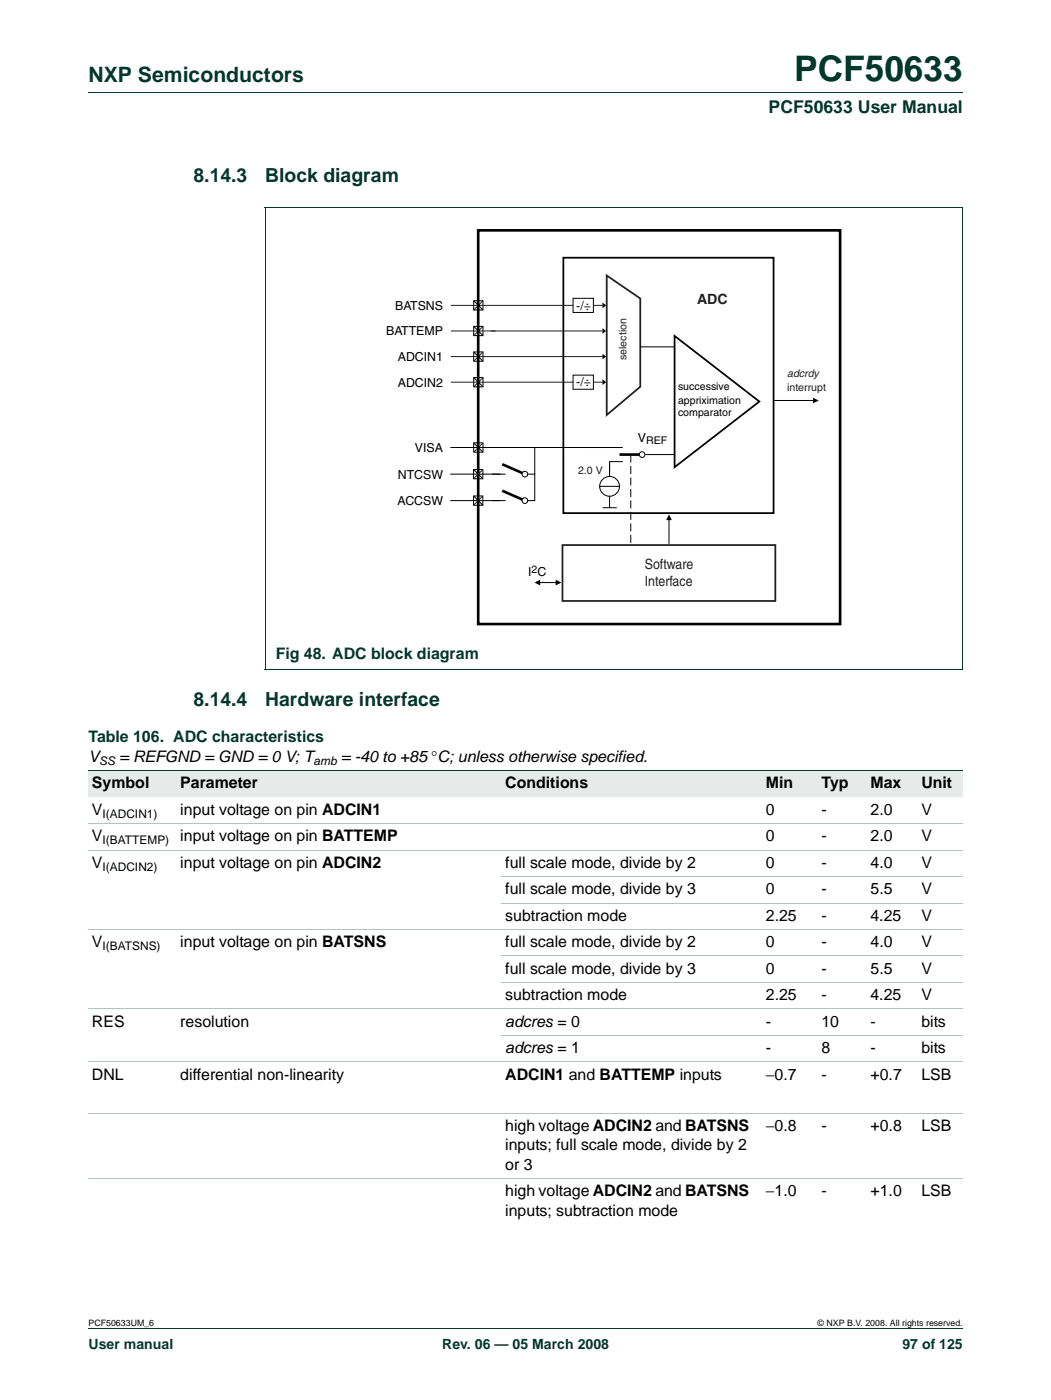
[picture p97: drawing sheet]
<svg xmlns="http://www.w3.org/2000/svg" width="210mm" height="280mm" viewBox="0 0 210 280" stroke-linecap="round" stroke-linejoin="round" font-family="sans-serif">
<defs><g id="words">
<text font-size="7" fill="#00382b" x="158.6" y="16.2">PCF50633</text>
<text font-size="4.2" fill="#00382b" x="17.7" y="16.4">NXP Semiconductors</text>
<g font-size="3.9" fill="#00382b">
<text x="38.7" y="36.3">8.14.3</text>
<text x="53" y="36.3">Block diagram</text>
<text x="38.7" y="141.1">8.14.4</text>
<text x="52.9" y="141.1">Hardware interface</text>
</g>
<text font-size="3.5" fill="#00382b" x="153.5" y="22.6">PCF50633 User Manual</text>
<g font-size="3.2" fill="#00382b">
<text x="55.1" y="131.8">Fig 48. ADC block diagram</text>
<text x="17.7" y="148.3">Table 106. ADC characteristics</text>
</g>
<g font-size="3.2">
<text x="17.7" y="152.2">V</text>
<text x="23.8" y="152.2">= REFGND = GND = 0 V; T</text>
<text x="68.2" y="152.2">= -40 to +85 °C; unless otherwise specified.</text>
<text x="18.4" y="157.5">Symbol</text>
<text x="36" y="157.5">Parameter</text>
<text x="100.9" y="157.5">Conditions</text>
<text x="153" y="157.5">Min</text>
<text x="164.1" y="157.5">Typ</text>
<text x="173.9" y="157.5">Max</text>
<text x="184" y="157.5">Unit</text>
<text x="18.4" y="162.8">V</text>
<text x="36" y="162.8">input voltage on pin ADCIN1</text>
<text x="153" y="162.8">0</text>
<text x="164.1" y="162.8">-</text>
<text x="173.9" y="162.8">2.0</text>
<text x="184" y="162.8">V</text>
<text x="18.4" y="168.1">V</text>
<text x="18.4" y="173.4">V</text>
<text x="36" y="168.1">input voltage on pin BATTEMP</text>
<text x="36" y="173.4">input voltage on pin ADCIN2</text>
<text x="100.9" y="173.4">full scale mode, divide by 2</text>
<text x="153" y="168.1">0</text>
<text x="153" y="173.4">0</text>
<text x="164.1" y="168.1">-</text>
<text x="164.1" y="173.4">-</text>
<text x="173.9" y="168.1">2.0</text>
<text x="173.9" y="173.4">4.0</text>
<text x="184" y="173.4">V</text>
<text x="184" y="168.1">V</text>
<text x="100.9" y="178.7">full scale mode, divide by 3</text>
<text x="153" y="178.7">0</text>
<text x="164.1" y="178.7">-</text>
<text x="173.9" y="178.7">5.5</text>
<text x="184" y="178.7">V</text>
<text x="100.9" y="184">subtraction mode</text>
<text x="153" y="184">2.25</text>
<text x="164.1" y="184">-</text>
<text x="173.9" y="184">4.25</text>
<text x="184" y="184">V</text>
<text x="18.4" y="189.3">V</text>
<text x="36" y="189.3">input voltage on pin BATSNS</text>
<text x="100.9" y="189.3">full scale mode, divide by 2</text>
<text x="153" y="189.3">0</text>
<text x="164.1" y="189.3">-</text>
<text x="173.9" y="189.3">4.0</text>
<text x="184" y="189.3">V</text>
<text x="100.9" y="194.6">full scale mode, divide by 3</text>
<text x="153" y="194.6">0</text>
<text x="164.1" y="194.6">-</text>
<text x="173.9" y="194.6">5.5</text>
<text x="184" y="194.6">V</text>
<text x="100.9" y="199.9">subtraction mode</text>
<text x="153" y="199.9">2.25</text>
<text x="164.1" y="199.9">-</text>
<text x="173.9" y="199.9">4.25</text>
<text x="184" y="199.9">V</text>
<text x="18.4" y="205.1">RES</text>
<text x="36" y="205.1">resolution</text>
<text x="100.9" y="205.1">adcres = 0</text>
<text x="153" y="205.1">-</text>
<text x="164.1" y="205.1">10</text>
<text x="173.9" y="205.1">-</text>
<text x="184" y="205.1">bits</text>
<text x="18.4" y="215.7">DNL</text>
<text x="36" y="215.7">differential non-linearity</text>
<text x="100.9" y="210.4">adcres = 1</text>
<text x="100.9" y="215.7">ADCIN1 and BATTEMP inputs</text>
<text x="153" y="215.7">−0.7</text>
<text x="153" y="210.4">-</text>
<text x="164.1" y="215.7">-</text>
<text x="164.1" y="210.4">8</text>
<text x="173.9" y="215.7">+0.7</text>
<text x="173.9" y="210.4">-</text>
<text x="184" y="215.7">LSB</text>
<text x="184" y="210.4">bits</text>
<text x="100.9" y="226">high voltage ADCIN2 and BATSNS</text>
<text x="153" y="226">−0.8</text>
<text x="164.1" y="226">-</text>
<text x="173.9" y="226">+0.8</text>
<text x="184" y="226">LSB</text>
<text x="100.9" y="229.8">inputs; full scale mode, divide by 2</text>
<text x="100.9" y="233.7">or 3</text>
<text x="100.9" y="239">high voltage ADCIN2 and BATSNS</text>
<text x="153" y="239">−1.0</text>
<text x="164.1" y="239">-</text>
<text x="173.9" y="239">+1.0</text>
<text x="184" y="239">LSB</text>
<text x="100.9" y="242.9">inputs; subtraction mode</text>
</g>
<g font-size="2.8" fill="#231f20">
<text x="139.2" y="60.7">ADC</text>
<text x="128.8" y="113.8">Software</text>
<text x="128.8" y="117.1">Interface</text>
</g>
<g font-size="2.8" fill="#00382b">
<text x="17.7" y="269.5">User manual</text>
<text x="88.3" y="269.5">Rev. 06 — 05 March 2008</text>
<text x="180.2" y="269.5">97 of 125</text>
</g>
<g font-size="2.5">
<text x="78.9" y="61.9">BATSNS</text>
<text x="77.1" y="67">BATTEMP</text>
<text x="79.4" y="77.3">ADCIN2</text>
<text x="79.4" y="72.2">ADCIN1</text>
<text x="127.4" y="88.3">V</text>
<text x="79.4" y="95.6">NTCSW</text>
<text x="82.9" y="90.3">VISA</text>
<text x="79.4" y="100.9">ACCSW</text>
<text x="105.5" y="115.1">I C</text>
</g>
<g font-size="2.5" fill="#231f20">
<text x="115.1" y="61.8">-/÷</text>
<text x="115.1" y="77.2">-/÷</text>
</g>
<g font-size="2.4">
<text x="19.8" y="152.8">SS</text>
<text x="62.6" y="152.8">amb</text>
<text x="20.5" y="163.4">I(ADCIN1)</text>
<text x="20.5" y="168.7">I(BATTEMP)</text>
<text x="20.5" y="174">I(ADCIN2)</text>
<text x="20.5" y="189.8">I(BATSNS)</text>
</g>
<text font-size="2.2" fill="#231f20" x="157.2" y="75.4">adcrdy</text>
<g font-size="2.1" fill="#231f20">
<text x="125.1" y="72" transform="rotate(-90 125.1 72)">selection</text>
<text x="157.2" y="78.2">interrupt</text>
<text x="115.5" y="94.8">2.0 V</text>
</g>
<g font-size="2.1">
<text x="135.4" y="77.9">successive</text>
<text x="135.4" y="80.8">appriximation</text>
<text x="135.4" y="83.1">comparator</text>
<text x="129" y="88.8">REF</text>
<text x="106.1" y="114.5">2</text>
</g>
<g font-size="1.8">
<text x="17.7" y="264.9">PCF50633UM_6</text>
<text x="163.3" y="264.9">© NXP B.V. 2008. All rights reserved.</text>
</g>
</g></defs>
<path d="M17.7 18.5h174.6M52.9 41.4h139.4M53 41.5v92.3M192.3 41.5v92.3M52.9 133.9h139.4M17.7 265.5h174.6" fill="none" stroke="#00382b" stroke-width=".2"/>
<path d="M120.3 75.8l.8 .6-.8 .5zM120.3 70.7l.8 .6-.8 .5zM120.3 65.6l.8 .5-.8 .6zM120.3 60.5l.8 .5-.8 .6zM162.4 79.5l1.1 .5-1.1 .6zM133.6 102.8l.6 1.1h-1.2z" fill="#000"/>
<g fill="none" stroke="#000" stroke-width=".2">
<path d="M114.5 59.6h4v2.8h-4zM94.6 75.4h1.9v1.9h-1.9zM94.6 70.3h1.9v1.9h-1.9zM94.6 65.2h1.9v1.9h-1.9zM94.6 60.1h1.9v1.8h-1.9zM94.6 75.4l1.9 1.9M94.6 70.3l1.9 1.9M94.6 65.2l1.9 1.9M94.6 60.1l1.9 1.8M114.5 75h4v2.8h-4zM127.9 69.3h6.8M154.7 80h8.1"/>
<path d="M133.6 103.5v5.1"/>
</g>
<path d="M121.2 55.1l6.7 4.5v17.7l-6.7 5.6zM112.3 108.9h42.5v11.2h-42.5z" fill="none" stroke="#231f20" stroke-width=".35"/>
<path d="M112.5 51.5h42v51h-42zM134.7 67.1l17 13.1-17 13.2z" fill="none" stroke="#000" stroke-width=".35"/>
<path d="M90.1 76.4h24.4M90.1 71.3h30.3M90.1 61h24.4M90.1 66.1h8.9M96.5 75.4l-1.9 1.9M96.5 70.3l-1.9 1.9M96.5 65.2l-1.9 1.9M96.5 60.1l-1.9 1.8M118.5 76.4h1.9M118.5 61h1.9" fill="none" stroke="#231f20" stroke-width=".2"/>
<path d="M123.7 90.8h4.5" fill="none" stroke="#000" stroke-width=".53"/>
<circle cx="128.2" cy="90.8" r=".56" fill="#fff" stroke="#000" stroke-width=".2"/>
<g fill="none" stroke="#000" stroke-width=".2">
<path d="M90.1 89.4h34.2M94.6 88.5h1.9v1.8h-1.9zM94.6 88.5l1.9 1.8M119.8 97.2h3.9M121.7 93v2.2M121.7 99.2v2.2M124.3 92.2h-2.6v2.4M129 90.8h5.7M107.7 116.4h3.7M120.4 101.5h2.8"/>
<circle cx="121.7" cy="97.2" r="1.98"/>
</g>
<path d="M96.5 88.5l-1.9 1.8" fill="none" stroke="#231f20" stroke-width=".2"/>
<path d="M126 90.8v18.1" fill="none" stroke="#000" stroke-width=".2" stroke-dasharray="1.6 .7" stroke-linecap="butt"/>
<path d="M95.5 46h72.3v78.7h-72.3zM100.3 92.8l4.5 1.9" fill="none" stroke="#000" stroke-width=".53"/>
<path d="M106.8 116.4l1.1-.6v1.2zM111 115.8l1.1 .6-1.1 .6z" fill="#000"/>
<circle cx="104.8" cy="94.7" r=".56" fill="#fff" stroke="#000" stroke-width=".2"/>
<path d="M90 94.7h10.9M94.6 93.8h1.8v1.9h-1.8zM94.6 99.1h1.8v1.9h-1.8zM94.6 93.8l1.8 1.9M94.6 99.1l1.8 1.9M105.4 94.7h1.4M90 100h9.8" fill="none" stroke="#000" stroke-width=".2"/>
<path d="M96.4 93.8l-1.8 1.9M96.4 99.1l-1.8 1.9" fill="none" stroke="#231f20" stroke-width=".2"/>
<path d="M100.3 98.1l4.5 1.9" fill="none" stroke="#000" stroke-width=".53"/>
<circle cx="104.8" cy="100" r=".56" fill="#fff" stroke="#000" stroke-width=".2"/>
<path d="M106.8 89.4v10.6h-1.4M98.3 100h2.6" fill="none" stroke="#000" stroke-width=".2"/>
<path d="M98.1 66.1h22.3" fill="none" stroke="#231f20" stroke-width=".2"/>
<g fill="#e6ebe9">
<path d="M17.7 154h17.6v5.3h-17.6z"/>
<path d="M35.3 154h64.9v5.3h-64.9z"/>
<path d="M100.2 154h51.5v5.3h-51.5z"/>
<path d="M151.7 154h11.6v5.3h-11.6z"/>
<path d="M163.3 154h9.8v5.3h-9.8z"/>
<path d="M173.1 154h10.2v5.3h-10.2z"/>
<path d="M183.3 154h9v5.3h-9z"/>
</g>
<path d="M17.7 154h174.6" fill="none" stroke="#00382b" stroke-width=".2"/>
<path d="M17.7 164.6h174.6M17.7 169.9h174.6M100.2 175.2h92.1M17.7 185.7h174.6M100.2 180.4h92.1M100.2 191h92.1M100.2 196.3h92.1M17.7 201.6h174.6M17.7 212.2h174.6M100.2 206.9h92.1M17.7 222.4h174.6M17.7 235.5h174.6" fill="none" stroke="#b3c3bf" stroke-width=".2"/>
<use href="#words"/>
</svg>
